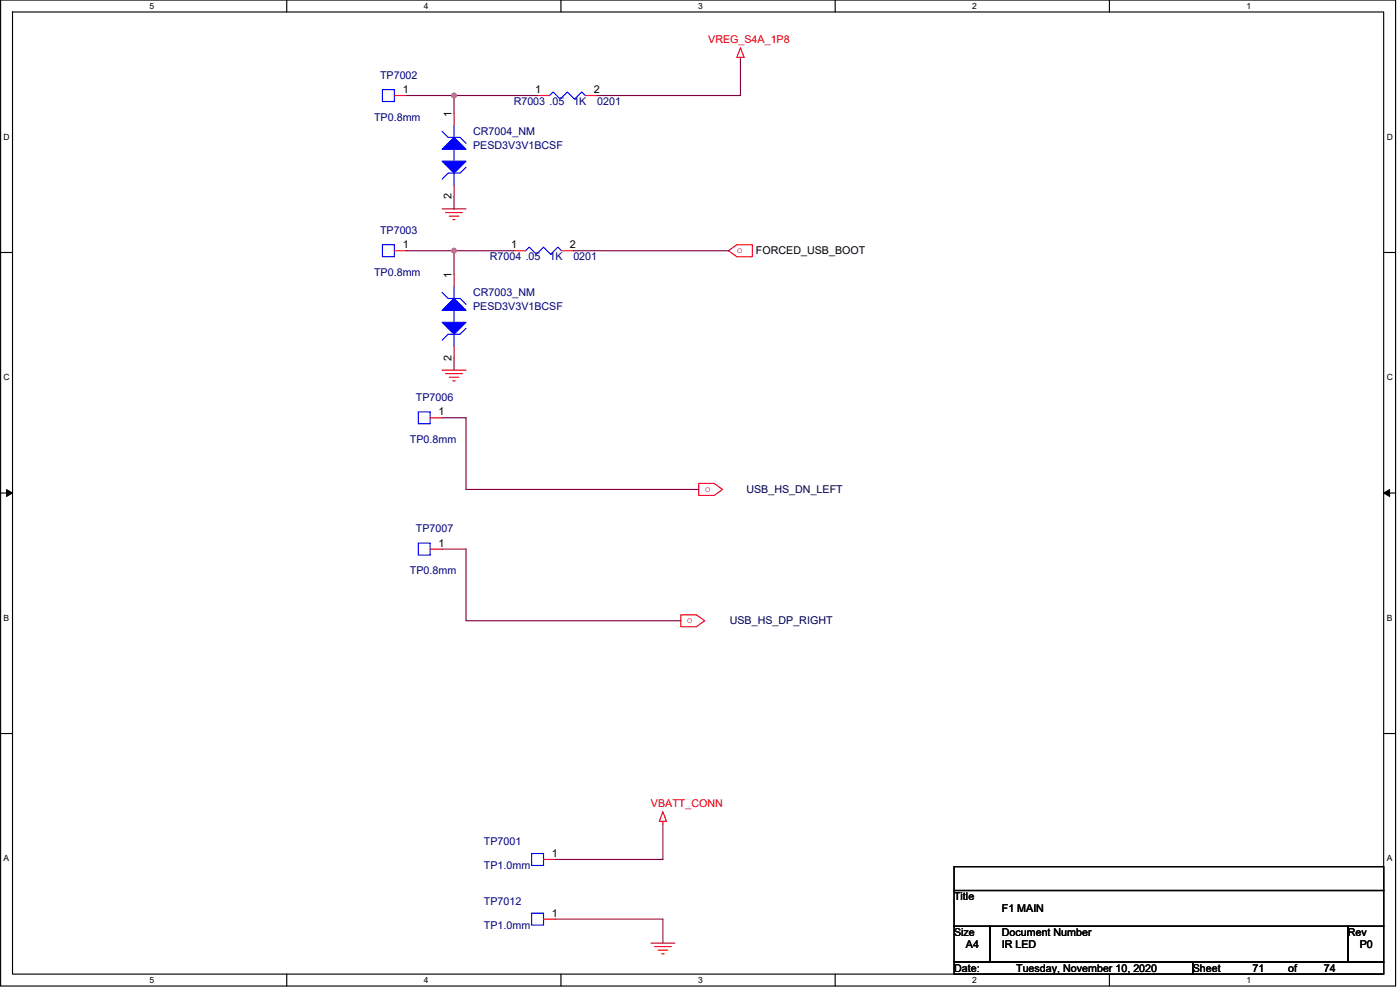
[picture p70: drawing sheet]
<svg xmlns="http://www.w3.org/2000/svg" width="420mm" height="297mm" viewBox="0 0 420 297" stroke-linecap="round" stroke-linejoin="round" font-family="sans-serif">
<defs><g id="words">
<g font-size="3.2" fill="#f00">
<text x="212.5" y="12.9">VREG_S4A_1P8</text>
<text x="221.1" y="76">o</text>
<text x="211.5" y="147.6">o</text>
<text x="206.1" y="187">o</text>
<text x="195.4" y="242.1">VBATT_CONN</text>
</g>
<g font-size="3.2" fill="#000080">
<text x="114.1" y="23.7">TP7002</text>
<text x="154.2" y="31.5">R7003 .05</text>
<text x="172.1" y="31.5">1K</text>
<text x="179.2" y="31.5">0201</text>
<text x="112.3" y="36.2">TP0.8mm</text>
<text x="142" y="40.5">CR7004_NM</text>
<text x="142" y="44.8">PESD3V3V1BCSF</text>
<text x="114.1" y="70.2">TP7003</text>
<text x="112.3" y="82.8">TP0.8mm</text>
<text x="147" y="78.1">R7004 .05</text>
<text x="164.9" y="78.1">1K</text>
<text x="172.1" y="78.1">0201</text>
<text x="142" y="88.9">CR7003_NM</text>
<text x="142" y="93.2">PESD3V3V1BCSF</text>
<text x="124.8" y="120.4">TP7006</text>
<text x="123" y="132.9">TP0.8mm</text>
<text x="124.8" y="159.8">TP7007</text>
<text x="123" y="172.3">TP0.8mm</text>
<text x="145.2" y="253.6">TP7001</text>
<text x="145.2" y="260.8">TP1.0mm</text>
<text x="145.2" y="271.5">TP7012</text>
<text x="145.2" y="278.7">TP1.0mm</text>
</g>
<g font-size="3.2">
<text x="120.9" y="27.9">1</text>
<text x="160.6" y="27.9">1</text>
<text x="178.2" y="27.9">2</text>
<text x="135.5" y="35.1" transform="rotate(-90 135.5 35.1)">1</text>
<text x="135.5" y="59.8" transform="rotate(-90 135.5 59.8)">2</text>
<text x="120.9" y="74.5">1</text>
<text x="153.4" y="74.5">1</text>
<text x="171" y="74.5">2</text>
<text x="226.9" y="76.3">FORCED_USB_BOOT</text>
<text x="135.5" y="83.5" transform="rotate(-90 135.5 83.5)">1</text>
<text x="135.5" y="108.2" transform="rotate(-90 135.5 108.2)">2</text>
<text x="131.6" y="124.6">1</text>
<text x="131.6" y="164">1</text>
<text x="165.6" y="257.1">1</text>
<text x="165.6" y="275">1</text>
<text x="286.3" y="270.1">Title</text>
<text x="300.7" y="273.6">F1 MAIN</text>
<text x="286.3" y="280.8">Size</text>
<text x="300.7" y="280.8">Document Number</text>
<text x="404.5" y="280.8">Rev</text>
<text x="289.9" y="284.4">A4</text>
<text x="300.7" y="284.4">IR LED</text>
<text x="408.1" y="284.4">P0</text>
<text x="286.3" y="291.5">Date:</text>
<text x="305" y="291.5">Tuesday, November 10, 2020</text>
<text x="358" y="291.5">Sheet</text>
<text x="375.9" y="291.5">71</text>
<text x="386.6" y="291.5">of</text>
<text x="397.3" y="291.5">74</text>
</g>
<g font-size="3.2" fill="#000040">
<text x="224" y="147.9">USB_HS_DN_LEFT</text>
<text x="219" y="187.3">USB_HS_DP_RIGHT</text>
</g>
<g font-size="2.6">
<text x="44.9" y="2.7">5</text>
<text x="127.2" y="2.7">4</text>
<text x="209.5" y="2.7">3</text>
<text x="291.8" y="2.7">2</text>
<text x="374.1" y="2.7">1</text>
<text x="1.1" y="41.9">D</text>
<text x="416.2" y="41.9">D</text>
<text x="1.1" y="114.1">C</text>
<text x="416.2" y="114.1">C</text>
<text x="1.1" y="186.3">B</text>
<text x="416.2" y="186.3">B</text>
<text x="1.1" y="258.4">A</text>
<text x="416.2" y="258.4">A</text>
<text x="44.9" y="294.9">5</text>
<text x="127.2" y="294.9">4</text>
<text x="209.5" y="294.9">3</text>
<text x="291.8" y="294.9">2</text>
<text x="374.1" y="294.9">1</text>
</g>
</g></defs>
<path d="M.2 0h418.6v295.8h-418.6zM3.8 3.6h411.5v288.7h-411.5z" fill="none" stroke="#000" stroke-width=".34"/>
<g fill="#fff">
<path d="M44.9 .4h1.4v2.8h-1.4z"/>
<path d="M44.9 292.7h1.4v2.8h-1.4z"/>
</g>
<path d="M86.1 0v3.6M86.1 292.3v3.5" fill="none" stroke="#000" stroke-width=".34"/>
<g fill="#fff">
<path d="M127.2 .4h1.4v2.8h-1.4z"/>
<path d="M127.2 292.7h1.4v2.8h-1.4z"/>
</g>
<path d="M168.3 0v3.6M168.3 292.3v3.5" fill="none" stroke="#000" stroke-width=".34"/>
<g fill="#fff">
<path d="M209.5 .4h1.4v2.8h-1.4z"/>
<path d="M209.5 292.7h1.4v2.8h-1.4z"/>
</g>
<path d="M250.6 0v3.6M250.6 292.3v3.5" fill="none" stroke="#000" stroke-width=".34"/>
<g fill="#fff">
<path d="M291.8 .4h1.4v2.8h-1.4z"/>
<path d="M291.8 292.7h1.4v2.8h-1.4z"/>
</g>
<path d="M332.9 0v3.6M332.9 292.3v3.5" fill="none" stroke="#000" stroke-width=".34"/>
<g fill="#fff">
<path d="M374.1 .4h1.4v2.8h-1.4z"/>
<path d="M374.1 292.7h1.4v2.8h-1.4z"/>
<path d="M1.1 39.7h1.8v2.8h-1.8z"/>
<path d="M416.2 39.7h1.8v2.8h-1.8z"/>
<path d="M1.1 111.8h1.8v2.9h-1.8z"/>
<path d="M416.2 111.8h1.8v2.9h-1.8z"/>
</g>
<path d="M.2 75.8h3.6M415.3 75.8h3.5" fill="none" stroke="#000" stroke-width=".34"/>
<g fill="#fff">
<path d="M1.1 184h1.7v2.8h-1.7z"/>
<path d="M416.2 184h1.7v2.8h-1.7z"/>
</g>
<path d="M.2 147.9h3.6M415.3 147.9h3.5" fill="none" stroke="#000" stroke-width=".34"/>
<path d="M2 146.9l1.8 1-1.8 1zM415.3 147.9l1.7-1v2z" fill="#000" stroke="#000" stroke-width=".3"/>
<g fill="#fff">
<path d="M1.1 256.2h1.7v2.8h-1.7z"/>
<path d="M416.1 256.2h1.8v2.8h-1.8z"/>
</g>
<path d="M.2 220.1h3.6M415.3 220.1h3.5M286.3 277.9h10.8v10.8h-10.8zM286.3 260h129v7.2h-129zM286.3 267.2h129v10.7h-129zM297.1 277.9h107.4v10.8h-107.4zM404.5 277.9h10.8v10.8h-10.8zM286.3 288.7h71.7v3.6h-71.7zM358 288.7h57.3v3.6h-57.3z" fill="none" stroke="#000" stroke-width=".34"/>
<g fill="none" stroke="#f00" stroke-width=".34">
<path d="M222.2 14.4l1.1 2.8h-2.2zM222.2 17.2v.7M118.4 28.7h3.6M136.3 34v3.6M161.3 28.7h3.6M175.7 28.7h3.5M136.3 55.5v3.6M118.4 75.2h3.6M132.7 62.7h7.2M133.8 63.8h5M134.8 64.8h2.9M135.9 65.9h.7"/>
<path d="M154.2 75.2h3.6M168.5 75.2h3.6M218.6 75.2l2.5-1.8h4.7v3.6h-4.7zM136.3 82.4v3.6M132.7 111h7.2M133.8 112.1h5M134.8 113.2h2.9M135.9 114.3h.7M136.3 103.9v3.6M129.1 125.4h3.6M209.7 145.1h4.6l2.5 1.8-2.5 1.8h-4.6zM129.1 164.8h3.6"/>
<path d="M204.3 184.5h4.7l2.5 1.7-2.5 1.8h-4.7zM163.1 257.9h3.6M198.9 243.5l1.1 2.9h-2.1zM198.9 246.4v.7M163.1 275.8h3.6M195.4 283h7.1M196.4 284h5.1M197.5 285.1h2.9M198.6 286.2h.7"/>
</g>
<g fill="none" stroke="#00f" stroke-width=".34">
<path d="M114.8 26.9h3.6v3.6h-3.6zM132.7 39.4l1.8 1.8h3.6l1.8 1.8M136.3 37.6v3.6M164.9 28.7l1.1-1.1 2.1 2.1 2.2-2.1 2.1 2.1 2.2-2.1 1.1 1.1M136.3 44.8v3.6M136.3 51.9v3.6M139.9 50.2l-1.8 1.7h-3.6l-1.8 1.8M114.8 73.4h3.6v3.6h-3.6zM157.8 75.2l1-1.1 2.2 2.2 2.1-2.2 2.2 2.2 2.1-2.2 1.1 1.1M132.7 87.8l1.8 1.8h3.6l1.8 1.7M136.3 86v3.6M136.3 93.1v3.6"/>
<path d="M139.9 98.5l-1.8 1.8h-3.6l-1.8 1.8M136.3 100.3v3.6M125.5 123.6h3.6v3.5h-3.6zM125.5 163h3.6v3.6h-3.6zM159.5 256.1h3.6v3.6h-3.6zM159.5 274h3.6v3.6h-3.6z"/>
</g>
<g fill="#00f" stroke="#00f" stroke-width=".34">
<path d="M136.3 41.2l3.6 3.6h-7.2z" fill-rule="evenodd"/>
<path d="M132.7 48.4h7.2l-3.6 3.5z" fill-rule="evenodd"/>
<path d="M136.3 89.6l3.6 3.5h-7.2z" fill-rule="evenodd"/>
<path d="M132.7 96.7h7.2l-3.6 3.6z" fill-rule="evenodd"/>
</g>
<g fill="none" stroke="#800040" stroke-width=".34">
<path d="M222.2 17.9v10.8h-43M122 28.7h14.3M161.3 28.7h-25v5.3M136.3 59.1v3.6M122 75.2h14.3M136.3 75.2v7.2M136.3 75.2h17.9M172.1 75.2h46.5M136.3 107.5v3.5M132.7 125.4h7.2v21.5h69.8M132.7 164.8h7.2v21.4h64.4M198.9 247.1v10.8h-32.2"/>
<path d="M166.7 275.8h32.2v7.2"/>
</g>
<g fill="#f0f" stroke="#f0f" stroke-width=".34">
<circle cx="136.3" cy="28.7" r=".7"/>
<circle cx="136.3" cy="75.2" r=".7"/>
</g>
<use href="#words"/>
</svg>
